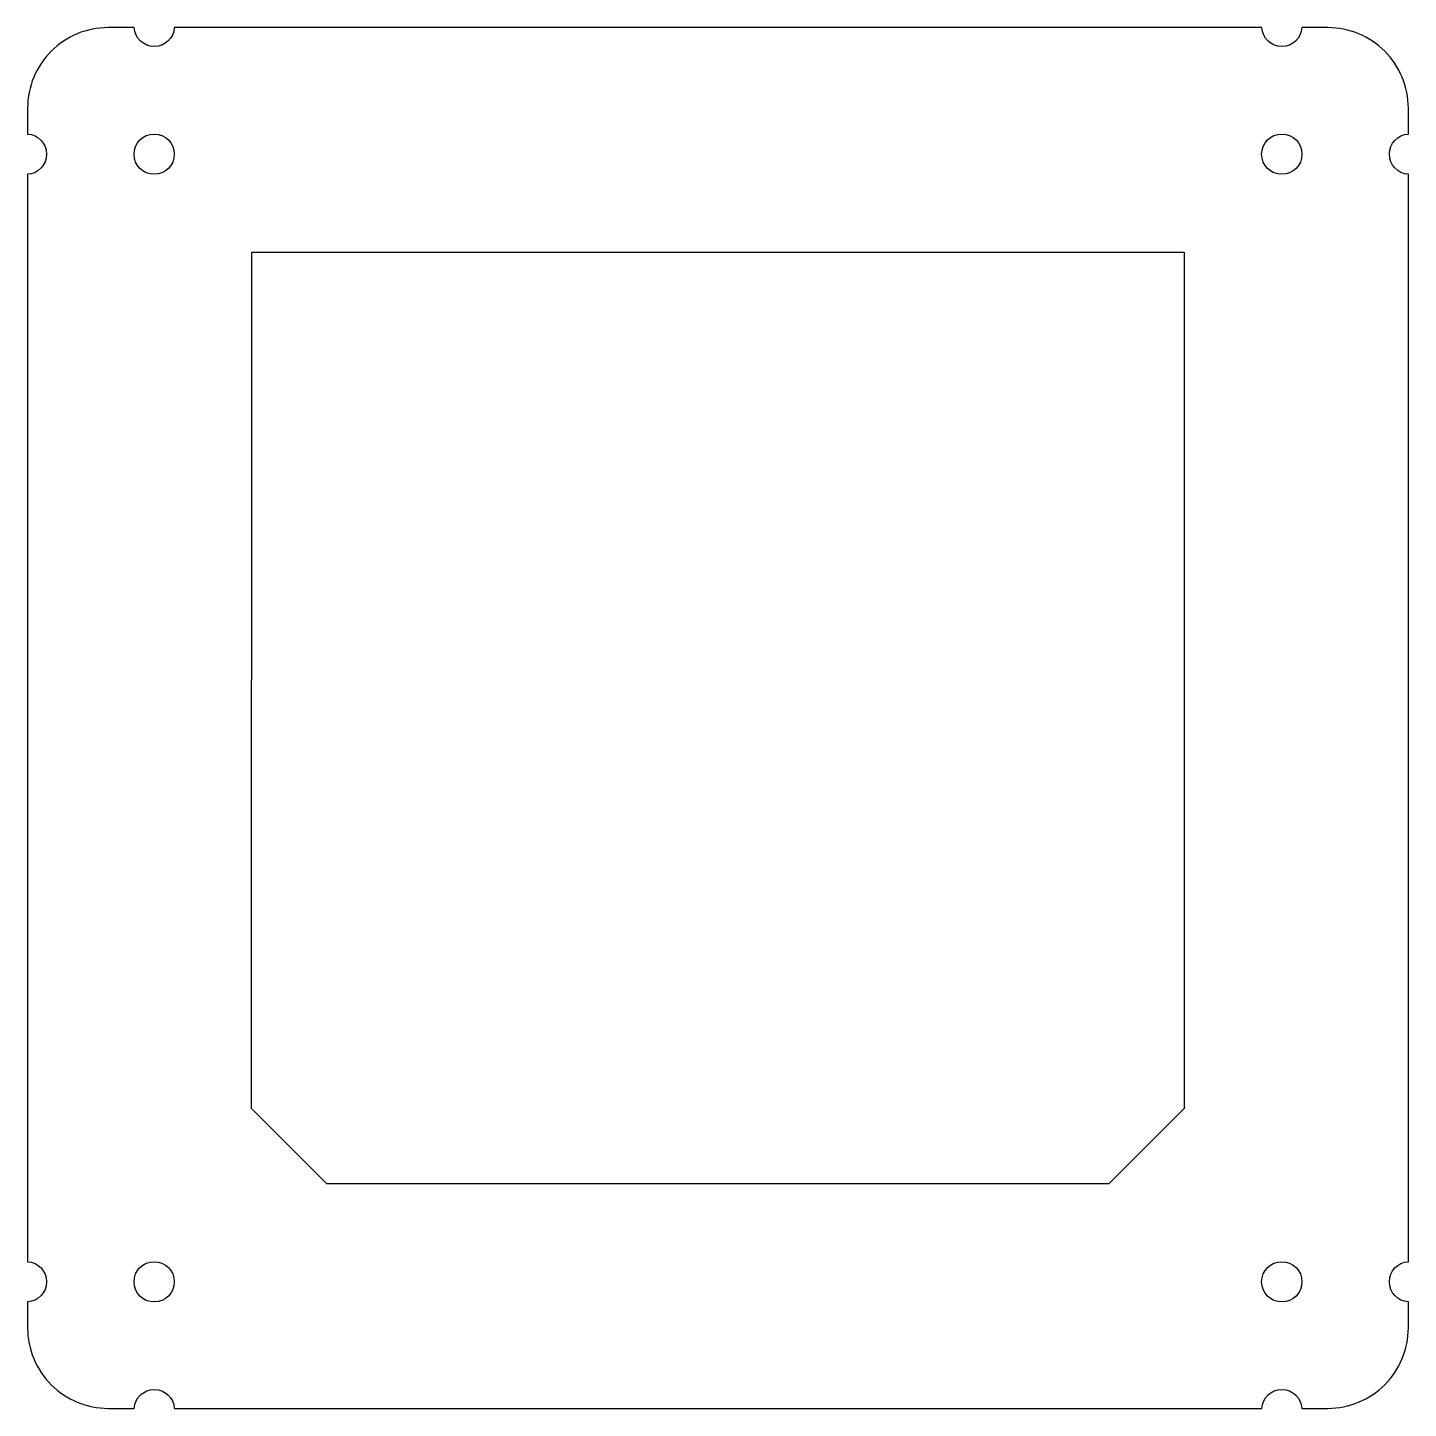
# Model space of a CAD drawing. Header units: millimetres. Extents: x 83 to 203, y -136 to -16.
import ezdxf

# ---------------------------------------------------------------- set-up
doc = ezdxf.new("R2010")
doc.units = ezdxf.units.MM
doc.layers.get('0').update_dxf_attribs({"linetype": 'CONTINUOUS'})

msp = doc.modelspace()

# ---------------------------------------------------------------- linework, layer by layer
msp.add_lwpolyline([(83.34, -28.76), (83.34, -123.26, -0.939), (83.34, -126.76), (83.34, -129.01, 0.414214), (90.34, -136.01), (92.6, -136.01, -0.939), (96.09, -136.01), (190.6, -136.01, -0.939), (194.09, -136.01), (196.34, -136.01, 0.414214), (203.34, -129.01), (203.34, -126.76, -0.939), (203.34, -123.26), (203.34, -28.76, -0.939), (203.34, -25.26), (203.34, -23.01, 0.414214), (196.34, -16.01), (194.09, -16.01, -0.939), (190.6, -16.01), (96.09, -16.01, -0.939), (92.6, -16.01), (90.34, -16.01, 0.414214), (83.34, -23.01), (83.34, -25.26, -0.939)], format="xyb", close=True)
msp.add_lwpolyline([(177.32, -116.49), (109.36, -116.49), (102.81, -109.95), (102.82, -35.53), (183.87, -35.53), (183.86, -109.95)], close=True)
for centre in [(94.34, -27.01), (192.34, -27.01), (94.34, -125.01), (192.34, -125.01)]:
    msp.add_circle(centre, 1.75)

doc.saveas('drawing.dxf')
